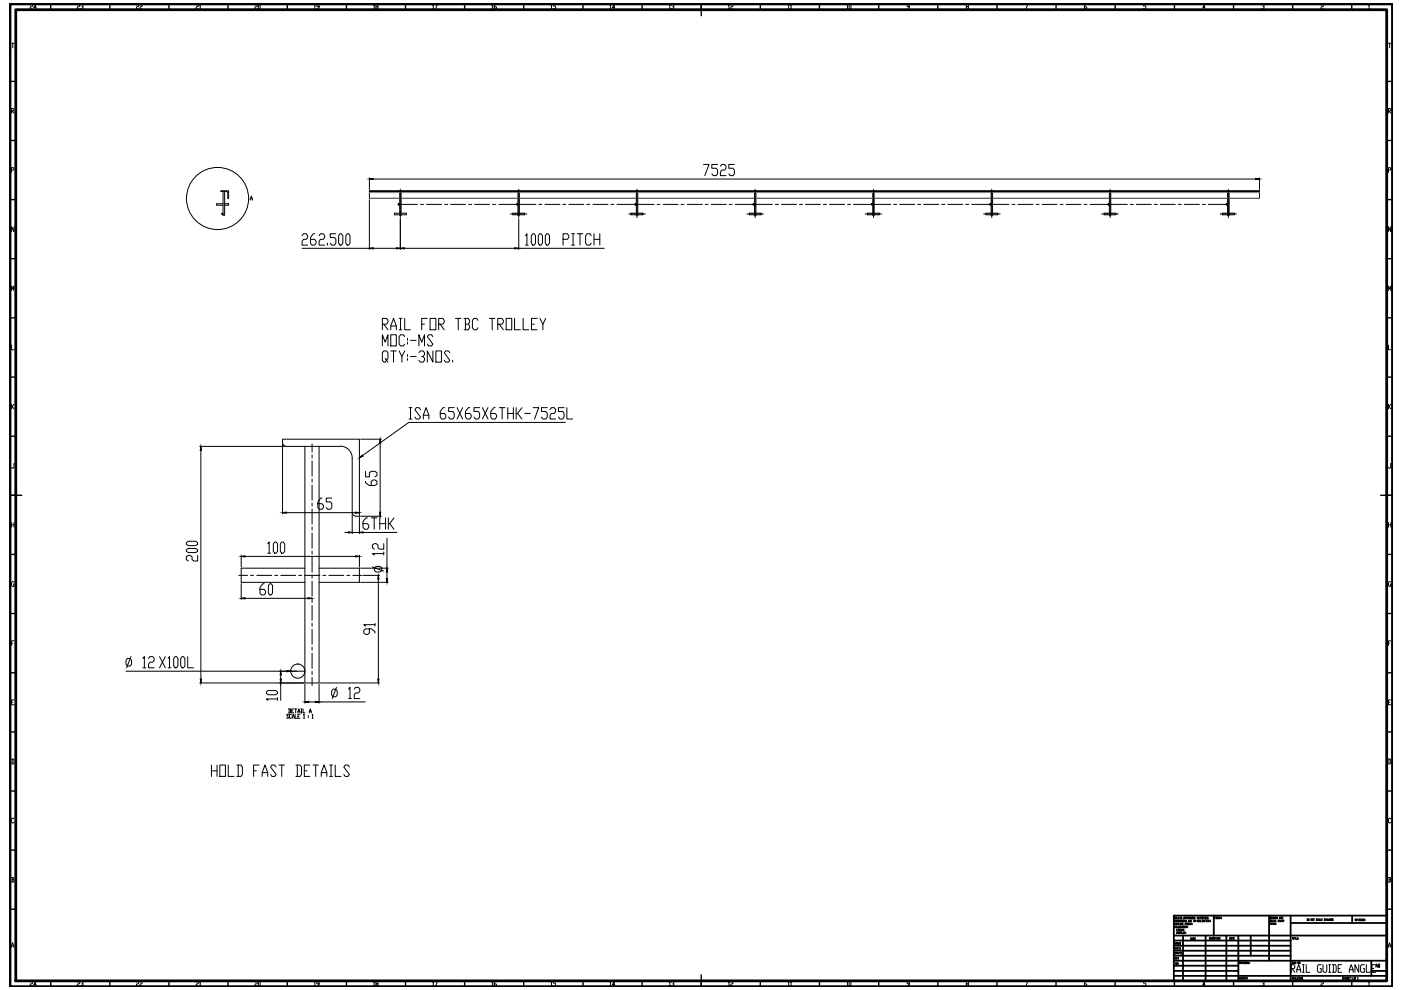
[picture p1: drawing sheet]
<svg xmlns="http://www.w3.org/2000/svg" width="297mm" height="210mm" viewBox="0 0 297 210" stroke-linecap="round" stroke-linejoin="round" font-family="sans-serif">
<!-- layer: 0 -->
<g fill="none" stroke="#000" stroke-width=".38">
<path d="M248.9 198.4h45.1M248.9 199.4h24.7M250.8 198.4v9.6M255.6 198.4v9.6M257.3 194.1v4.3M260 198.4v9.6M262.6 198.4v9.6M265.2 198.4v4.2M269.1 194.1v9.6M273.6 194.1v13.9M273.6 195.7h20.4M286.7 194.1v1.6"/>
<path d="M294 194.1h-45.1v13.9M248.9 203.7h45.1M248.9 206.9h45.1M248.9 202.6h24.7M248.9 201.6h24.7M248.9 200.5h24.7M248.9 205.9h13.7M248.9 204.8h13.7M284.7 206.9v1.1M290.7 205.9h3.3M290.7 203.7v3.2"/>
</g>
<path d="M2.1 .8h293.1v208.4h-293.1zM3.3 2.1h290.7v205.9h-290.7z" fill="none" stroke="#000" stroke-width=".59"/>
<g fill="none" stroke="#000" stroke-width=".3">
<path d="M2.1 17.3h1.2M10.8 .8v1.3M23.3 .8v1.3M35.8 .8v1.3M48.3 .8v1.3M60.9 .8v1.3M73.4 .8v1.3M86 .8v1.3M98.5 .8v1.3M111 .8v1.3M123.6 .8v1.3M136.1 .8v1.3"/>
<path d="M148.7 .8v2.5M161.2 .8v1.3M173.7 .8v1.3M186.3 .8v1.3M198.8 .8v1.3M211.4 .8v1.3M223.9 .8v1.3M236.4 .8v1.3M249 .8v1.3M261.5 .8v1.3M274.1 .8v1.3M286.6 .8v1.3"/>
<path d="M294 17.3h1.2M2.1 29.8h1.2M294 29.8h1.2M2.1 54.8h1.2M2.1 42.3h1.2M294 54.8h1.2M294 42.3h1.2M2.1 80h1.2M2.1 67.4h1.2M294 80h1.2M294 67.4h1.2M2.1 92.5h1.2"/>
<path d="M294 92.5h1.2M2.1 105h2.5M2.1 117.5h1.2M292.7 105h2.5M294 117.5h1.2M2.1 130.1h1.2M294 130.1h1.2M2.1 155.2h1.2M2.1 142.6h1.2M294 155.2h1.2M294 142.6h1.2M2.1 167.7h1.2"/>
<path d="M294 167.7h1.2M2.1 192.8h1.2M2.1 180.2h1.2M294 192.8h1.2M294 180.2h1.2M10.8 208v1.2M23.3 208v1.2M35.8 208v1.2M48.3 208v1.2M60.9 208v1.2M73.4 208v1.2M86 208v1.2"/>
<path d="M98.5 208v1.2M111 208v1.2M123.6 208v1.2M136.1 208v1.2M148.7 206.7v2.5M161.2 208v1.2M173.7 208v1.2M186.3 208v1.2M198.8 208v1.2M211.4 208v1.2M223.9 208v1.2M236.4 208v1.2"/>
<path d="M249 208v1.2M261.5 208v1.2M274.1 208v1.2M286.6 208v1.2"/>
</g>
<g fill="none" stroke="#000" stroke-width=".21">
<path d="M2.5 9.2h.5M2.7 9.2v.9M6.4 1.1l.1-.1 .4 .1-.1 .3-.4 .2v.3h.5M7.7 1.6h-.5l.3-.6v.9M16.4 1.1l.1-.1 .4 .1-.1 .3-.4 .2v.3h.5M17.1 1.1l.4-.1 .1 .3-.2 .1M17.5 1.4l.1 .2-.1 .3-.4-.1M28.9 1.1l.1-.1 .4 .1-.1 .3-.4 .2v.3h.5M29.7 1.1l.1-.1 .3 .1-.1 .3-.3 .2v.3h.4M41.6 1.1l.1-.1 .4 .1-.1 .3-.4 .2v.3h.5M42.3 1.1l.2-.1v.9M42.3 1.9h.3"/>
<path d="M54.1 1.1l.1-.1 .4 .1-.2 .3-.3 .2v.3h.5M54.9 1l.3 .1-.2 .8-.2-.1zM66.7 1.1l.1-.1v.9M66.7 1.9h.2M67.6 1.4h-.3l-.2-.1 .2-.3 .3 .1v.5l-.3 .3M79.2 1.1l.1-.1v.9M79.2 1.9h.3M79.8 1.4l-.1-.3 .4-.1 .1 .3-.5 .3 .1 .3 .4-.1-.1-.4M91.7 1.1l.2-.1v.9M91.7 1.9h.3M92.2 1h.5l-.3 .9M104.3 1.1l.1-.1v.9"/>
<path d="M104.3 1.9h.2M105.2 1l-.4 .3v.5l.4 .1 .1-.3-.1-.2h-.4M116.8 1.1l.1-.1v.9M116.8 1.9h.3M117.8 1h-.5v.3h.4l.1 .1-.1 .5-.4-.1M129.3 1.1l.2-.1v.9M129.3 1.9h.3M130.3 1.6h-.5l.4-.6v.9M141.9 1.1l.1-.1v.9M141.9 1.9h.3M142.4 1.1l.3-.1 .2 .3-.3 .1M142.7 1.4l.2 .2-.2 .3-.3-.1"/>
<path d="M154.4 1.1l.2-.1v.9M154.4 1.9h.3M154.9 1.1l.2-.1 .3 .1-.1 .3-.4 .2v.3h.5M167.1 1.1l.1-.1v.9M167.1 1.9h.2M167.6 1.1l.1-.1v.9M167.6 1.9h.3M179.6 1.1l.1-.1v.9M179.6 1.9h.2M180.2 1l.2 .1-.1 .8-.3-.1zM192.8 1.4h-.4l-.1-.1 .1-.3 .4 .1v.5l-.4 .3M205 1.4l-.1-.3 .3-.1 .2 .3-.5 .3 .1 .3 .4-.1-.2-.4"/>
<path d="M217.4 1h.5l-.4 .9M230.3 1l-.4 .3v.5l.4 .1 .1-.3-.1-.2h-.4M243 1h-.6v.3h.4l.2 .1-.2 .5-.4-.1M255.5 1.6h-.5l.4-.6v.9M267.5 1.1l.4-.1 .1 .3-.2 .1M267.9 1.4v.5l-.4-.1M280.1 1.1l.1-.1 .4 .1-.1 .3-.4 .2v.3h.5M290.2 1.1l.1-.1v.9M290.2 1.9h.2M294.4 9.2h.5M294.6 9.2v.9M2.5 36.1h.3l.2-.2-.2-.4h-.3v1.1"/>
<path d="M2.5 23.5h.3l.2-.1-.2-.4h-.3v1M2.6 23.5l.4 .5M78.3 37.7v2.5M78.3 38h188.7M149.1 34.9h1.2l-.9 2.3M152.1 34.9h-1.2v.8h.9l.3 .4v.8l-.3 .3h-.5l-.4-.3M152.7 35.2l.3-.3h.6l.3 .3v.5l-.3 .4h-.6l-.3 .4v.7h1.2M155.7 34.9h-1.2v.8h.9l.3 .4v.8l-.3 .3h-.6l-.3-.3M267 37.7v2.5M294.3 23.5h.4l.2-.1-.2-.4h-.4v1M294.4 36.1h.4v-.6h-.4v1.1M294.5 23.5l.4 .5"/>
<path d="M3 48.1v1l-.5-1v1M46.8 40.5l1.2 .1 .3 .2M46.8 40.5h1.7l-.1 1.6M47.3 40.6v5h.3v-5M47.3 43.2h-1.4v.3h1.4M47.6 43.2h.9v.3h-.9M48.3 42l.1 .1M48.3 40.8v1.2M53 42.4l.3-.8 .2 .8M53 42.1h.5M64.1 52.6h64M64.1 50l.2-.4h.6l.3 .4v.4l-.3 .3h-.6l-.2 .5v.8h1.1"/>
<path d="M66.7 49.6h-.3l-.6 .8v1.1l.3 .5h.6l.3-.5v-.3l-.3-.5h-.9M67.6 50l.3-.4h.6l.3 .4v.4l-.3 .3h-.6l-.3 .5v.8h1.2M69.4 51.5v.5M71.2 49.6h-1.2v.8h.9l.3 .3v.8l-.3 .5h-.6l-.3-.5M72.1 49.6h.3l.3 .4v1.5l-.3 .5h-.3l-.3-.5v-1.5zM73.6 49.6h.3l.3 .4v1.5l-.3 .5h-.3l-.3-.5v-1.5zM78.3 40.5l188.7 .1zM78.3 40.5h188.7M78.3 40.6v1.5h6.5M78.3 42.3v10.6M83.7 45.2h2.4v.3h-2.4zM84.4 43.3h.1"/>
<path d="M84.5 43.3h4M84.6 43.1v.1M84.6 43.3v.2M84.8 45.5h.2M84.8 40.6v4.6M84.9 40.1v6M84.9 46.4v6.5M85 42.1h24.8M85 40.6v4.6M89.2 43.3h.6M90.4 43.3h3.2M94.3 43.3h.6"/>
<path d="M95.5 43.3h3.2M99.4 43.3h.6M100.6 43.3h3.2M104.4 43.3h.7M105.7 43.3h4M108.2 45.4h3.5M108.7 45.2h2.5v.3h-2.5zM109.7 43.1v.1M109.7 43.3v.2M109.8 45.5h.3M109.8 40.6v4.6M109.8 43.3h3.8"/>
<path d="M110 40.1v6M110 46.4v6.5M110.1 42.1h24.8M110.1 40.6v4.6M111.4 50l.3-.4v2.4M111.4 52h.6M112.9 49.6h.3l.3 .4v1.5l-.3 .5h-.3l-.3-.5v-1.5zM114.3 43.3h.6M114.4 49.6h.3l.3 .4v1.5l-.3 .5h-.3l-.3-.5v-1.5zM115.5 43.3h3.2M115.9 49.6h.3l.3 .4v1.5l-.3 .5h-.3l-.3-.5v-1.5zM119.3 43.3h.7"/>
<path d="M119.4 50.7h.9l.3-.3v-.4l-.3-.4h-.9v2.4M120.6 43.3h3.2M121.2 52h.6M121.2 49.6h.6M121.5 49.6v2.4M122.4 49.6h1.2M123 49.6v2.4M124.4 43.3h.7M125.3 50l-.2-.4h-.6l-.3 .4v1.5l.3 .5h.6l.2-.5M125.7 43.3h3.2M125.9 49.6v2.4M125.9 50.7h1.3"/>
<path d="M127.2 49.6v2.4M129.5 43.3h.7M130.8 43.3h4M133.3 45.4h3.5M133.8 45.2h2.5v.3h-2.5zM134.7 43.1v.1M134.7 43.3v.2M134.9 43.3h3.8M134.9 45.5h.3M134.9 40.6v4.6M135 40.1v6M135.2 42.1h24.8"/>
<path d="M135.2 40.6v4.6M139.3 43.3h.7M140.6 43.3h3.2M144.4 43.3h.6M145.7 43.3h3.2M149.5 43.3h.7M150.8 43.3h3.2M154.6 43.3h.6M155.9 43.3h3.8M158.4 45.4h3.5M158.9 45.2h2.5v.3h-2.5zM159.8 43.3h3.9"/>
<path d="M159.8 43.1v.1M159.8 43.3v.2M160 45.5h.3M160 40.6v4.6M160.1 40.1v6M160.3 42.1h24.7M160.3 40.6v4.6M164.4 43.3h.7M165.7 43.3h3.2M169.5 43.3h.6M170.8 43.3h3.1M174.6 43.3h.6"/>
<path d="M175.9 43.3h3.2M179.7 43.3h.6M181 43.3h4M183.4 45.4h3.5M183.9 45.2h2.5v.3h-2.5zM184.9 43.1v.1M184.9 43.3v.2M185 45.5h.3M185 40.6v4.6M185 43.3h3.8M185.2 40.1v6M185.3 42.1h24.8"/>
<path d="M185.3 40.6v4.6M189.5 43.3h.6M190.8 43.3h3.1M194.6 43.3h.6M195.8 43.3h3.3M199.7 43.3h.6M201 43.3h3.1M204.8 43.3h.6M206 43.3h3.8M208.5 45.4h3.5M209 45.2h2.5v.3h-2.5zM209.9 43.3h4"/>
<path d="M210 43.1v.1M210 43.3v.2M210.1 45.5h.3M210.1 40.6v4.6M210.3 40.1v6M210.4 42.1h24.8M210.4 40.6v4.6M214.5 43.3h.7M215.8 43.3h3.2M219.7 43.3h.6M220.9 43.3h3.2M224.7 43.3h.7"/>
<path d="M226 43.3h3.2M229.8 43.3h.7M231.1 43.3h7.9M233.6 45.4h3.5M234.1 45.2h2.5v.3h-2.5zM235.1 43.1v.1M235.1 43.3v.2M235.2 45.5h.3M235.2 40.6v4.6M235.4 40.1v6M235.5 42.1h24.8M235.5 40.6v4.6"/>
<path d="M239.6 43.3h.7M240.9 43.3h3.2M244.7 43.3h.7M246 43.3h3.2M249.8 43.3h.6M251.1 43.3h3.2M254.9 43.3h.7M256.2 43.3h4M258.7 45.4h3.5M259.2 45.2h2.5v.3h-2.5zM260.1 43.1v.1M260.1 43.3v.2"/>
<path d="M260.3 45.5h.3M260.3 40.6v4.6M260.3 43.3h.1M260.4 40.1v6M260.6 40.6v4.6M267 40.6v1.5h-6.4M294.9 48.1v1l-.5-1v1M2.5 73.2v1h.5M2.5 61.6v-1l.2 .7 .2-.7v1M81.1 68.7h.9l.3-.4v-.4l-.3-.4h-.9v2.4M81.1 73.3v-2.3l.6 1.5 .6-1.5v2.3M81.4 68.7l.9 1.2"/>
<path d="M81.7 76l.3 .4-.3 .4h-.3l-.3-.4v-1.6l.3-.4h.6l.3 .4v1.2l-.3 .4 .3 .4M82.8 69.9v-.8l.6-1.6 .6 1.6v.8M82.8 71h1.2v2.3h-1.2zM82.8 69.1h1.2M82.8 74.4h1.2M83.4 74.4v2.4M84.6 74.4l.6 1.2v1.2M84.6 67.5h.6M84.6 69.9h.6M84.9 67.5v2.4M85.8 67.5v2.4h1.2M85.8 71.4l-.3-.4h-.6l-.3 .4v1.6l.3 .3h.6l.3-.3"/>
<path d="M85.8 74.4l-.6 1.2M86.4 71.7v.5M86.4 72.5v.5M86.4 75.2v.4M86.4 76v.4M87 72.2h1.2M87 75.6h1.2M88.8 73.3v-2.3l.6 1.5 .6-1.5v2.3M88.8 74.8l.3-.4h.6l.3 .4v.4l-.3 .4h-.3M89.4 68.7h.6M89.7 75.6l.3 .4v.4l-.3 .4h-.6l-.3-.4M90.6 67.5h-1.2v2.4"/>
<path d="M91.2 67.5h1.2v2.4h-1.2zM91.8 71.4l-.3-.4h-.6l-.3 .4 1.2 1.6-.3 .3h-.6l-.3-.3M91.8 74.4v2.4l-1.2-2.4v2.4M92.4 74.4h1.2v2.4h-1.2zM93 68.7h.9l.3-.4v-.4l-.3-.4h-.9v2.4M93.3 68.7l.9 1.2M95.4 74.8l-.3-.4h-.6l-.3 .4 1.2 1.6-.3 .4h-.6l-.3-.4M96 76.4v.4M96.6 67.5h1.1M97.2 67.5v2.4M98.4 67.5h.9l.3 .4v.4l-.3 .4M98.7 68.7h.6l.3 .4v.4l-.3 .4h-.9"/>
<path d="M98.7 67.5v2.4M101.3 67.9l-.3-.4h-.5l-.3 .4v1.6l.3 .4h.5l.3-.4M103.8 67.5h1.1M104.4 67.5v2.4M105.5 68.7h.9l.3-.4v-.4l-.3-.4h-.9v2.4M105.8 68.7l.9 1.2M107.3 67.5h1.2v2.4h-1.2zM109.1 67.5v2.4h1.2M110.9 67.5v2.4h1.2M112.7 68.7h.6M113.9 67.5h-1.2v2.4h1.2M114.5 67.5l.6 1.2v1.2"/>
<path d="M115.7 67.5l-.6 1.2M294.3 61.6v-1l.3 .7 .3-.7v1M294.4 73.2v1h.5M2.5 85.7v1M2.6 86.2l.4 .5M3 98.2v.9l-.2 .2-.3-.2M3 85.7l-.5 .5M42.3 94.6h18.1M42.6 94.6v50.2M59.9 94.1v14.9M60.6 94.6a.74 .74 0 0 1-.7-.7v-.8h16.3v16.4h-.8M60.7 94.6h11.5"/>
<path d="M64.6 94.6v50.2h3v-50.2M66.2 94.1v1.7M66.2 96.5v.6M66.2 97.7v3.3M72.2 94.6a2.52 2.52 0 0 1 2.5 2.5M74.7 97.1v11.6M76.5 93.1h4.4M77.5 99.9v1.2h.8v-.9l.4-.3h.8l.4 .3v.6l-.4 .3M80.6 93.1v16.4M86.7 86.4h.6M86.7 88.8h.6M87 86.4v2.4"/>
<path d="M89.2 86.9l-.3-.5h-.6l-.3 .5 1.2 1.5-.3 .4h-.6l-.3-.4M89.7 88.8v-.8l.6-1.6 .6 1.6v.8M89.7 88h1.2M94.2 86.4h-.3l-.6 .8v1.2l.3 .4h.6l.3-.4v-.4l-.3-.3h-.9M96.3 86.4h-1.2v.8h.9l.3 .5v.7l-.3 .4h-.6l-.3-.4M96.9 86.4l1.2 2.4M98.1 86.4l-1.2 2.4M99.6 86.4h-.3l-.6 .8v1.2l.3 .4h.6l.3-.4v-.4l-.3-.3h-.9M101.7 86.4h-1.2v.8h.9l.3 .5v.7l-.3 .4h-.6l-.3-.4M102.3 86.4l1.2 2.4M103.5 86.4l-1.2 2.4M105 86.4h-.3l-.6 .8v1.2l.3 .4h.6l.3-.4v-.4l-.3-.3h-.9"/>
<path d="M105.9 86.4h1.2M106.5 86.4v2.4M107.7 86.4v2.4M107.7 87.7h1.1M108.8 86.4v2.4M109.4 86.4v2.4M109.7 87.7l1 1.1M110.7 86.4l-1 1.3h-.3M111.3 87.7h1.1M113 86.4h1.2l-.9 2.4M116 86.4h-1.2v.8h.9l.3 .5v.7l-.3 .4h-.6l-.3-.4M116.6 86.9l.3-.5h.6l.3 .5v.3l-.3 .5h-.6l-.3 .3v.8h1.2"/>
<path d="M119.6 86.4h-1.2v.8h.9l.3 .5v.7l-.3 .4h-.6l-.3-.4M119.8 89.6h-33.1l-9.8 7M120.2 86.4v2.4h1.2M294.4 85.7v1M294.5 86.2l.4 .5M294.9 98.2v.9l-.2 .2-.3-.2M294.9 85.7l-.5 .5M2.5 110.8v1M2.5 111.3h.5M3 110.8v1M39.5 116.6l.4-.3h1.6l.4 .3v.3l-.4 .3h-1.6l-.4-.3zM39.5 115.1l.4-.3h1.6l.4 .3v.3l-.4 .3h-1.6l-.4-.3z"/>
<path d="M41.9 117.8v1.1h-.8l-.4-.3v-.5l-.4-.3h-.4l-.4 .3v.5l.4 .3M51.1 117.7v2.5M51.1 118h25.1M56.8 115.3l.3-.4v2.4M56.8 117.3h.6M58.3 114.9h.2l.3 .4v1.6l-.3 .4h-.2l-.3-.4v-1.6zM59.7 114.9h.3l.4 .4v1.6l-.4 .4h-.3l-.3-.4v-1.6zM59.9 108.7h16.3M66.2 101.6v.6M66.2 102.9v3.1M66.2 106.7v.6M66.2 107.9v3.2"/>
<path d="M66.2 111.7v.7M66.2 113v3.2M66.2 116.9v.6M66.2 118.1v3.2M68.3 105.6h-.3l-.6 .8v1.2l.3 .4h.6l.3-.4v-.4l-.3-.4h-.9M70.4 105.6h-1.2v.8h.9l.3 .4v.8l-.3 .4h-.6l-.3-.4M73.1 112.9h11.1M74.7 108.7a.74 .74 0 0 0 .7 .7M74.7 109v4.1M76.2 109.7v3.4M76.2 117.7v2.5M76.5 109.5h4.4"/>
<path d="M77.5 102.1v.2l.8 .6h1.2l.4-.3v-.5l-.4-.3h-.4l-.4 .3v.8M77.9 109.8h-.3l-.6 .8v1.2l.3 .4h.6l.3-.4v-.4l-.3-.4h-.9M78.7 109.8h1.2M79.3 109.8v2.4M80.5 109.8v2.4M80.5 111h1.2M81.4 117.4h-2.4l.4 .3M81.4 115.3v1.1h-.8l-.5-.3v-.5l-.3-.3h-.4l-.4 .3v.5l.4 .3M81.4 117v.7M81.7 109.8v2.4M82 114.1v9.4M82.3 109.8v2.4"/>
<path d="M82.6 111l.9 1.2M83.5 109.8l-.9 1.2h-.3M294.4 111.3h.5M294.4 110.8v1M294.9 110.8v1M2.5 136.4h.2M3 135.9h-.5v.9M3 123.3h-.4l-.1 .2 .1 .8h.4v-.5h-.2M27 139.6h.6l.3 .4v.8l-.3 .4h-.6l-.3-.4v-.8zM27.8 139.2l-1 2.4M30.3 139.6l.3-.4v2.4M31.5 139.6l.3-.4h.6l.3 .4v.4l-.3 .4h-.6l-.3 .4v.8h1.2"/>
<path d="M33.8 139.2l1.3 2.4M35.1 139.2l-1.3 2.4M35.6 139.6l.3-.4v2.4M37.1 139.2h.3l.3 .4v1.6l-.3 .4h-.3l-.3-.4v-1.6zM38.6 139.2h.3l.3 .4v1.6l-.3 .4h-.3l-.3-.4v-1.6zM39.8 139.2v2.4h1.2M50.6 122h1.9M51.1 123.7v3.4M51.1 126.9h15.1M53.1 122h.7M54.4 122h3.2M56 123.8h-.3l-.6 .8v1.2l.3 .3h.6l.3-.3v-.4l-.3-.4h-.9"/>
<path d="M57.2 123.8h.3l.3 .3v1.7l-.3 .3h-.3l-.3-.3v-1.7zM58.3 122h.6M59.5 122h3.2M63.3 122h.7M64.6 122h3.2M64.6 120.5h-13.5v3h13.5M66.2 121.9v.7M66.2 123.2v3.2M66.2 127v.7M66.2 128.3v3.2M66.2 132.2v.6M66.2 133.4v3.2"/>
<path d="M66.2 137.2v.7M66.2 138.5v3.2M67.6 120.5h8.6v3h-8.6M68.5 122h.6M69.7 122h3.2M73.5 122h.7M74.8 122h1.9M76.5 120.5h5.8M76.5 123.5h5.8M77 122h3.5M78.3 133.3v.9l-.4 .3h-.4l-.4-.3v-.6l.4-.3h1.2l.8 .6v.3M79 120.2l2.4 .9"/>
<path d="M79.4 120.4l.4-.3h.8l.3 .3v.6l-.3 .3h-.8l-.4-.3zM79.5 132.4h-2.4l.4 .3M79.5 132.2v.5M80.2 122v22.8M294.4 136.4h.2M294.9 135.9h-.5v.9M294.9 123.3h-.4l-.1 .2 .1 .8h.4l-.1-.5M2.5 148.9h.2M3 148.4h-.5v1h.5M26.7 142.3h37.9M30.3 141.6h.6M35.6 141.6h.6"/>
<path d="M42.3 144.8h22.1M56.5 146.7l.4-.3h1.6l.3 .3v.3l-.3 .3h-1.6l-.4-.3zM58.8 148.2h-2.3l.4 .3M58.8 147.9v.6M59.3 142.3h3.6M59.5 142.3v6.2M61.2 150.3l.4 .1v.6l-.4 .2M61.2 151.6l-.1-.1-.3 .1 .4 .6-.1 .1-.3-.1M61.3 150.3v.9M61.8 151.6l-.1-.1-.3 .1v.6l.1 .1 .3-.1M61.8 150.7h.3M62 152.3l.2-.8 .2 .8"/>
<path d="M62 152h.4M62.3 150.3h-.5v.9h.5M62.5 150.3h.4M62.6 151.5v.8h.4M62.7 150.3v.9M63.2 151.2l.2-.9 .2 .9M63.2 150.9h.4M63.2 151.9h.2M63.6 151.5h-.4v.8h.4M63.8 151.2h.2M63.8 150.3h.2M63.9 150.3v.9"/>
<path d="M64.3 150.3v.9h.4M64.4 151.6l.1-.1v.8M64.4 152.3h.2M64.6 148.8h12.8M64.6 145.1v4M65.4 151.7v.2M65.4 152v.2M65.6 151.2l.2-.9 .2 .9M65.6 150.9h.4M66.2 151.6l.1-.1v.8M66.2 152.3h.2M66.2 142.4v.6"/>
<path d="M66.2 143.6v1.7M67.6 145.1v4M67.9 144.8h12.6M70.6 146.1h.6l.3 .4v.8l-.3 .4h-.6l-.3-.4v-.8zM71.3 145.7l-.9 2.4M73.9 146.1l.3-.4v2.4M73.9 148.1h.6M75.1 146.1l.3-.4h.6l.3 .4v.4l-.3 .4h-.6l-.3 .4v.8h1.2M294.4 148.9h.2M294.9 148.4h-.5v1h.5M2.5 160.9h.3l.2 .2v.7l-.2 .2h-.3M2.6 160.9v1.1"/>
<path d="M3 173.6l-.2-.1-.3 .1 .1 .9 .4-.2M44.8 162.2v2.4M44.8 163.4h1.2M46 162.2v2.4M46.6 162.2h1.2v2.4h-1.2zM48.4 162.2v2.4h1.2M50.2 162.2h.9l.3 .4v1.6l-.3 .4h-.9M50.5 162.2v2.4M53.8 163.4h.6M54.9 162.2h-1.1v2.4M55.6 164.6v-.8l.6-1.6 .6 1.6v.8M55.6 163.8h1.2"/>
<path d="M58.5 162.6l-.2-.4h-.6l-.3 .4 1.1 1.6-.2 .4h-.6l-.3-.4M59.1 162.2h1.2M59.7 162.2v2.4M62.7 162.2h.9l.3 .4v1.6l-.3 .4h-.9M63 162.2v2.4M64.5 163.4h.6M65.7 162.2h-1.2v2.4h1.2M66.3 162.2h1.2M66.9 162.2v2.4M68.1 164.6v-.8l.6-1.6 .6 1.6v.8M68.1 163.8h1.2M69.9 162.2h.6"/>
<path d="M69.9 164.6h.6M70.2 162.2v2.4M71.1 162.2v2.4h1.2M74.1 162.6l-.3-.4h-.6l-.3 .4 1.2 1.6-.3 .4h-.6l-.3-.4M294.4 160.9h.3l.2 .2v.7l-.2 .2h-.3M294.5 160.9v1.1M294.9 173.6l-.2-.1-.3 .1v.7l.1 .2 .4-.2M2.5 186h.3l.2 .2-.2 .3M2.6 186.5h.2l.2 .3-.2 .2h-.3M2.6 186v1M249 199.8l.2 .1-.1 .3h-.1M249 194.4v.4h.2v-.4"/>
<path d="M249 195.1h.2v.3h-.2M249 196.3h.2M249 195.1v.3M249 199.8v.4M249.1 196.3v.4M249.2 195.8l-.2-.1 .2 .3h-.2M249.3 195.7v.4l.2-.4M249.3 196.3h.2v.4h-.2zM249.3 195.1h.1M249.3 195.4h.1M249.3 195.1v.3M249.4 197v.3h.2"/>
<path d="M249.4 197.9l.1-.3 .1 .3M249.4 197.8h.2M249.5 194.4v.4l-.2-.4v.4M249.5 195.4v-.3l.1 .2 .1-.2v.3M249.6 194.4v.4h.2M249.6 195.9h.1v-.2h-.1v.4M249.6 196.3v.4h.2M249.6 195.9l.2 .2M249.7 197h.1M249.7 197.3h.1M249.8 195.3h.1M249.8 197v.3"/>
<path d="M249.8 199.8l.1 .4 .2-.4M249.9 194.6h.1M249.9 195.9h.1M249.9 196.5h.1M249.9 197.6v.3l-.2-.3v.3M249.9 195.1h-.1v.3h.1M250.1 194.4h-.2v.4h.2M250.1 195.7h-.2v.4M250.1 196.3h-.2v.4h.2M250.1 197v.3l-.2-.3v.3M250.1 196.1l.1-.4 .1 .4M250.1 196.5l.2-.1-.2-.1v.4"/>
<path d="M250.1 195.9h.2M250.2 197.6h-.2v.3h.2l-.1-.1M250.2 196.5l.1 .2M250.2 197.1h.1M250.2 195.1v.3l-.1-.3v.3M250.3 197.6v.3h.2v-.3M250.3 199.8v.4l-.2-.4v.4M250.3 194.5l-.1-.1 .1 .4h-.2M250.4 197h-.2v.3h.2M250.4 196.7l.1-.4 .1 .4M250.4 196.6h.2M250.5 197.3l.1-.3 .1 .3"/>
<path d="M250.5 197.2h.2M250.5 195.1h-.1l.1 .3h-.2M250.6 197.6v.3h.1M250.6 194.5h-.2l.2 .3h-.2M250.6 195.8h-.2v.2h.2M250.6 195.1h.1M250.6 195.4h.1M250.7 195.1v.3M250.7 195.9h.1M250.7 197.3v-.3h.3l-.3 .1 .3 .2M250.8 195.1h.2v.3h-.2zM250.8 197.9l.2-.3v.3"/>
<path d="M250.8 197.8h.2M250.9 195.7h-.2v.4h.2M250.9 196.3v.4l-.2-.4v.4M251 194.4h.2v.4h-.2zM251 197.1h.1M251 197.2v.1M251.1 197.8l.2-.2h-.2v.3M251.2 196.4h-.2v.3l.2-.1M251.2 197.8l.1 .1M251.2 195.1v.3l-.1-.3v.3M251.2 194.4h.3M251.2 195.9h.2"/>
<path d="M251.2 196.5h.2M251.4 194.4v.4M251.4 197.7v.2M251.5 195.7h-.3v.4M251.5 196.3h-.3v.4h.3M251.5 195.1h-.1l.1 .3h-.1M251.5 194.6h.3M251.5 194.4v.4M251.6 195.7v.4M251.8 196.4h-.3l.3 .2h-.3M251.8 194.4v.4M251.8 194.6h.1"/>
<path d="M251.8 196.5h.1M251.8 196.6h.1M251.9 195.4l.1-.3 .1 .3M251.9 195.7v.4l-.1-.4v.4M251.9 195.3h.2M252 194.4h-.2v.4h.2M252 196.1h.1M252 195.7h.1M252.1 195.7v.4M252.1 194.6h.2v-.2h-.2v.4M252.2 194.6l.1 .2M252.2 195.3h.1v-.2h-.1v.3"/>
<path d="M252.3 195.3l.1 .1M252.4 194.4l.1 .4v-.2l.1 .2 .1-.4M252.4 195.8l-.1-.1 .1 .3h-.2M252.5 195.3h.1M252.5 195.9h.2M252.5 195.7v.4M252.6 198.8v.4l-.2-.4v.4M252.7 195.1h-.2v.3h.2M252.7 195.7v.4M252.7 199.2l.1-.4 .1 .4M252.7 199.1h.2M252.8 194.4v.4"/>
<path d="M252.8 195.8v.2M253 199.2v-.4l.1 .3 .1-.3v.4M253.1 195.1h.1M253.1 195.4h.1M253.1 195.1v.3M253.2 194.5h-.3l.3 .3h-.3M253.2 194.6h.1M253.3 199h.1M253.4 194.4h-.2v.4h.2M253.4 195.1v.3l-.2-.3v.3M253.5 198.8h-.2v.4h.2M253.8 195.4v-.3l.1 .2 .1-.2v.3"/>
<path d="M254 194.5h-.2l.2 .3h-.2M254.1 194.6l.2-.1-.2-.1v.4M254.2 195.1v.3M254.3 195.1v.3h.2M254.4 194.6h.1M254.6 194.4h-.2v.4h.2M254.6 195.1v.3h.2M254.8 194.5h-.2v.3h.2M254.8 195.1h.1M254.8 195.4h.1M254.9 195.1v.3M255 195.4v-.3l.1 .2 .1-.2v.3"/>
<path d="M255 194.4v.4M255.1 194.6h.1M255.3 194.4h-.2v.4M255.3 195.3h.1M255.4 194.8h.1M255.4 194.4h.1M255.4 194.4v.4M255.5 195.1h-.2v.3h.2M255.6 194.6h.1M255.6 195.1h.2M255.7 195.1v.3M255.8 194.4h-.2v.4h.2"/>
<path d="M255.9 194.4l.2 .1v.3h-.2M255.9 195.3h.1M255.9 194.4v.4M256.1 195.1h-.2v.3h.2M256.2 195.3h.1v-.2h-.1v.3M256.2 194.5v.3M256.2 195.3l.1 .1M256.6 198.9h-.2l.2 .2h-.2M256.6 195.1h-.1l.1 .3h-.1M256.7 198.8h.1M256.7 199.2h.1M256.7 198.8v.4"/>
<path d="M257 198.8l-.1 .1v.3h.1v-.2M257.3 198.8v.4l-.2-.4v.4M257.4 199.2l.1-.4 .1 .4M257.4 199h.2M257.5 194.6h.1M257.7 194.4h-.2v.4M257.7 198.8h.2M257.8 194.8h.1M257.8 194.4h.1M257.8 194.4v.4M257.8 198.8v.4M258 198.8v.4l.2-.1v-.3"/>
<path d="M258.1 194.4v.4l-.2-.4v.4M258.2 194.4v.4M258.3 199.2v-.4l.1 .1-.1 .1 .1 .2M258.6 199h.1M258.6 194.5h-.2l.2 .3h-.2M258.7 194.6h.2M258.7 194.4v.4M258.7 198.8h-.1v.4h.1M258.9 194.4v.4M259 194.5v.3M260.7 198.8l.2 .1v.2l-.2 .1M260.7 198.8v.4"/>
<path d="M261 199.2l.1-.4 .1 .4M261 199h.2M261.3 198.8h.2M261.4 198.8v.4M261.5 199h.1M261.7 198.8h-.2v.4h.2M269.2 194.4l.3 .1-.1 .3h-.2zM269.2 195.9h.1M269.3 195.2l.2 .2h-.3l.1-.3h.2l-.1 .1M269.5 195.7h-.3v.3h.3M269.5 195.2h.2v-.1h-.2v.3M269.5 195.7h.2v.3h-.2"/>
<path d="M269.5 194.6h.1M269.6 195.2l.1 .2M269.6 195.7v.3M269.7 194.4h-.2v.4h.2M269.8 194.4l.2 .1v.1M269.8 195.2h.1M269.9 194.6l.1 .1-.2 .1M269.9 194.4v.4M270 195.1h-.2v.3h.2M270 195.7h-.2l.1 .3h.1v-.1M270.1 194.4v.4l.2-.1v-.3M270.1 195.4l.1-.3 .1 .3"/>
<path d="M270.1 195.3h.2M270.1 195.9h.1M270.3 195.7h-.2v.3h.2M270.4 194.6l.2-.1-.2-.1v.4M270.4 195.1v.3M270.4 194.6l.2 .2M270.4 195.2l.2 .2M270.6 195.1l-.2 .1M270.6 195.7h-.2l.2 .3h-.2M270.7 194.8v-.4l.1 .1-.1 .1 .1 .2M271.1 195.1h-.2l.2 .3h-.2M271.2 194.8l.1-.4 .1 .4"/>
<path d="M271.2 194.7h.2M271.2 195.2h.2M271.2 195.1v.3M271.4 195.1v.3M271.5 195.4l.1-.3 .1 .3M271.5 195.3h.2M271.7 194.4v.4l-.2-.4v.4M271.8 194.4l.2 .1-.1 .3h-.1M271.8 195.2l.2-.1h-.2v.3M271.8 194.4v.4M271.8 195.2l.2 .2M272.1 195.2h.1v-.1h-.1v.3"/>
<path d="M274 198.8h.2M274.1 198.8v.4M274.2 198.8v.4M274.4 198.8h.2M274.5 198.8v.4M274.7 198.8v.4h.2M275 199h.1M275.2 198.8h-.2v.4h.2M275.3 198.9v.2M277.1 194.8h.2l-.1 .4h-.1M277.2 194.8v.4M277.4 194.8h.2v.4h-.2z"/>
<path d="M278.1 194.8v.4l-.1-.4v.4M278.2 194.8h.2v.4h-.2zM278.5 194.8h.2M278.6 194.8v.4M279.3 194.8h-.2l.1 .4-.1-.1M279.5 194.8h-.1v.4l.1-.1M279.7 195.2v-.4l.1 .4M279.7 195.1h.1M279.9 194.8v.4h.2M280.2 195h.1M280.4 194.8h-.2v.4h.2M280.8 194.8h.2l-.1 .4h-.1"/>
<path d="M280.8 194.8v.4M281.1 195l.1-.1v-.1h-.1v.4M281.1 195l.1 .2M281.3 195.2l.1-.4 .1 .4M281.3 195.1h.2M281.6 194.8l.1 .4 .2-.4M282 194.8h.1M282 195.2h.1M282 194.8v.4M282.4 194.8v.4l-.2-.4v.4M282.7 194.8h-.3l.1 .4h.2l-.1-.2M287.3 195.2v-.4l.2 .1-.2 .1 .2 .2"/>
<path d="M287.6 195h.1M287.8 194.8h-.2v.4h.2M287.9 194.8l.1 .4 .2-.4M288.2 195.2h.1M288.2 194.8h.1M288.3 194.8v.4M288.6 194.9h-.1l.1 .3-.1-.1M288.7 195.2h.1M288.7 194.8h.1M288.8 194.8v.4M288.9 194.8h.2v.4h-.2zM289.4 194.8v.4l-.2-.4v.4"/>
<path d="M294.4 186h.3l.2 .2-.2 .3M294.5 186.5h.2l.2 .3-.2 .2h-.3M294.5 186v1M2.4 200.9l.3-1 .2 1M2.4 200.6h.5M6.4 208.3l.1-.2 .4 .2-.1 .3-.4 .2v.3h.5M7.7 208.8h-.5l.3-.7v1M16.4 208.3l.1-.2 .4 .2-.1 .3-.4 .2v.3h.5M17.1 208.3l.4-.2 .1 .3-.2 .2M17.5 208.6l.1 .2-.1 .3-.4-.2M28.9 208.3l.1-.2 .4 .2-.1 .3-.4 .2v.3h.5M29.7 208.3l.1-.2 .3 .2-.1 .3-.3 .2v.3h.4"/>
<path d="M41.6 208.3l.1-.2 .4 .2-.1 .3-.4 .2v.3h.5M42.3 208.3l.2-.2v1M42.3 209.1h.3M54.1 208.3l.1-.2 .4 .2-.2 .3-.3 .2v.3h.5M54.9 208.1l.3 .2-.2 .8-.2-.2zM66.7 208.3l.1-.2v1M66.7 209.1h.2M67.6 208.6h-.3l-.2-.2 .2-.3 .3 .2v.5l-.3 .3M79.2 208.3l.1-.2v1M79.2 209.1h.3M79.8 208.6l-.1-.2 .1-.3 .4 .2-.1 .3-.4 .2 .1 .3 .4-.2-.1-.3M91.7 208.3l.2-.2v1"/>
<path d="M91.7 209.1h.3M92.2 208.1h.5l-.3 1M104.3 208.3l.1-.2v1M104.3 209.1h.2M105.2 208.1l-.4 .3v.5l.1 .2 .4-.2-.1-.3h-.4M116.8 208.3l.1-.2v1M116.8 209.1h.3M117.8 208.1h-.5v.3h.4l.1 .2-.1 .5-.4-.2M129.3 208.3l.2-.2v1M129.3 209.1h.3M130.3 208.8h-.5l.4-.7v1M141.9 208.3l.1-.2v1"/>
<path d="M141.9 209.1h.3M142.4 208.3l.3-.2 .2 .3-.3 .2M142.7 208.6l.2 .2-.2 .3-.3-.2M154.4 208.3l.2-.2v1M154.4 209.1h.3M154.9 208.3l.2-.2 .3 .2-.1 .3-.4 .2v.3h.5M167.1 208.3l.1-.2v1M167.1 209.1h.2M167.6 208.3l.1-.2v1M167.6 209.1h.3M179.6 208.3l.1-.2v1M179.6 209.1h.2"/>
<path d="M180.2 208.1l.2 .2-.1 .8-.3-.2zM192.8 208.6h-.4l-.1-.2 .1-.3 .4 .2v.5l-.4 .3M205 208.6l-.1-.2 .1-.3 .4 .2-.2 .3-.3 .2 .1 .3 .4-.2-.2-.3M217.4 208.1h.5l-.4 1M230.3 208.1l-.4 .3v.5l.1 .2 .4-.2-.1-.3h-.4M243 208.1h-.6v.3h.4l.2 .2-.2 .5-.4-.2M249 202.3v-.4l.1 .4M249 202.2h.1M249.1 203.4v-.4l.1 .3 .1-.3v.4M249.3 200h.2l-.1-.2h-.1v.4M249.3 202.1h.1v-.2h-.1v.4M249.3 201h-.2v.3l.2-.1"/>
<path d="M249.3 204.3v.2v-.4l.1 .4M249.3 200l.2 .2M249.4 200.9v.4M249.4 201.1h.2M249.4 203.2h.1M249.5 202.1h.2v-.2h-.2v.4M249.5 204.4v.1M249.6 200.2v-.4l.1 .4M249.6 200.1h.1M249.6 200.9v.4M249.6 203h-.2v.4M249.6 204.5l.1-.4 .1 .4"/>
<path d="M249.6 204.3h.2M249.7 201.1l.2 .2M249.8 201.9l.1 .4 .2-.4M249.9 200.9l-.3 .2M249.9 203l-.2 .1 .1 .3h.1v-.2M250 200.9l-.1 .1M250.1 200.9l.2 .1-.1 .3h-.1M250.1 200.9v.4M250.2 201.9v.1M250.3 201.9l.2 .1v.3h-.2zM255.5 208.8h-.5l.4-.7v1M262.8 204.3v-.4l.1 .3 .1-.3v.4"/>
<path d="M262.8 207.2l.1 .4 .2-.4M263.1 204.3l.1-.4 .1 .4M263.1 204.2h.2M263.2 207.4h.1M263.4 207.2h-.2v.4h.2M263.4 203.9h.2M263.5 203.9v.4M263.5 207.6h.1M263.5 207.2h.1M263.5 207.2v.4M263.7 204.2h.1M263.8 207.2l-.1 .1v.3h.1v-.2"/>
<path d="M263.9 203.9h-.2v.4h.2M263.9 204.2h.2v-.3h-.2v.4M263.9 207.4h.2M263.9 207.2v.4M264 204.2l.1 .1M264.1 207.2v.4M264.2 207.2h.2M264.2 204.3h.1M264.2 203.9h.1M264.3 203.9v.4M264.3 207.2v.4M264.4 204.3l.1-.4 .1 .4"/>
<path d="M264.4 204.2h.2M264.5 207.3v.2M264.7 203.9v.4h.2M265 204.1v.2M267.5 208.3l.4-.2 .1 .3-.2 .2M267.9 208.6v.5l-.4-.2M273.8 205.3h.6l.1-.2-.1-.6h-.6v1.6M273.9 203.9l.2 .1v.3h-.2M273.9 205.3l.6 .8M274 203.9v.4M274.2 207.3h-.3l.2 .3-.2-.1M274.2 203.9l.1 .4 .2-.4"/>
<path d="M274.4 207.3h-.2l.1 .3 .1-.1M274.5 207.6l.1-.4 .1 .4M274.5 207.5h.2M274.8 203.9l-.2 .1v.3h.2l-.1-.1M274.8 207.2v.4h.2M275 206.1v-.5l.3-1.1 .5 1.1v.5M275 205.6h.8M275.1 207.4h.1M275.3 207.2h-.2v.4h.2M275.3 203.9v.4l-.1-.4v.4M275.4 207.4h.1M275.4 207.5h.1"/>
<path d="M275.4 203.9h.2v.4h-.2zM275.5 207.3v.3M275.5 207.6h.1M275.6 207.4h.1M275.6 207.5h.1M275.7 204.3h.1M275.8 207.3h.1l-.1 .3h.1M276 207.3h.2l-.1 .3zM276.1 204.5h.4M276.1 206.1h.4M276.4 204.5v1.6M276.9 204.5v1.6h.8"/>
<path d="M280.1 208.3l.1-.2 .4 .2-.1 .3-.4 .2v.3h.5M280.1 204.5h-.6l-.2 .3v1.1l.2 .2h.6v-.8h-.2M280.5 204.5v1.4l.2 .2h.4l.2-.2v-1.4M281.7 204.5h.4M281.7 206.1h.4M281.9 204.5v1.6M282.5 204.5h.6l.2 .3v1.1l-.2 .2h-.6M282.7 204.5v1.6M283.7 205.3h.4M284.5 204.5h-.8v1.6h.8M285.3 207.3h-.2l.1 .3-.1-.1M285.4 207.4h.1"/>
<path d="M285.4 207.2v.4M285.5 207.2v.4M285.6 207.4h.1M285.8 207.2h-.2v.4h.2M285.9 207.4h.1M286 207.2h-.1v.4h.1M286.1 206.1v-.5l.4-1.1 .4 1.1v.5M286.1 205.6h.8M286.1 207.2h.2M286.2 207.2v.4M286.6 207.3v.3M287.1 207.2h.1v.4h-.1z"/>
<path d="M287.3 207.4h.1M287.5 207.2h-.2v.4M287.9 207.3v.3M287.9 207.6h.1M288.1 204.5v1.6l-.8-1.6v1.6M289.3 204.5h-.6l-.2 .3v1.1l.2 .2h.6v-.8h-.2M289.7 204.5v1.6h.7M290.2 208.3l.1-.2v1M290.2 209.1h.2M290.9 205.3h.4M291.7 204.5h-.8v1.6h.8M291.7 205.1l.2-.7 .2 .7"/>
<path d="M291.7 204.8h.4M292.3 204.5h.2l-.1 .6-.1-.1zM294.3 200.9l.3-1 .3 1M294.3 200.6h.6"/>
<circle cx="46.1" cy="42.1" r="6.6"/>
<circle cx="47.1" cy="45.3" r=".15"/>
<circle cx="84.6" cy="43.3" r=".15"/>
<circle cx="109.7" cy="43.3" r=".15"/>
<circle cx="134.7" cy="43.3" r=".15"/>
<circle cx="159.8" cy="43.3" r=".15"/>
<circle cx="184.9" cy="43.3" r=".15"/>
<circle cx="210" cy="43.3" r=".15"/>
<circle cx="235.1" cy="43.3" r=".15"/>
<circle cx="260.1" cy="43.3" r=".15"/>
<circle cx="63.1" cy="142.3" r="1.5"/>
</g>
<g fill="none" stroke="#808080" stroke-width=".21">
<path d="M78.3 40.8h6.5M78.3 42h6.5M85 40.8h24.8M85 42h24.8M110.1 40.8h24.8M110.1 42h24.8M135.2 40.8h24.8M135.2 42h24.8M160.3 40.8h24.7M160.3 42h24.7M185.3 40.8h24.8M185.3 42h24.8"/>
<path d="M210.4 40.8h24.8M210.4 42h24.8M235.5 40.8h24.8M235.5 42h24.8M260.6 40.8h6.4M260.6 42h6.4"/>
</g>
<g fill="#000" stroke="#000" stroke-width=".21">
<path d="M78.3 38l.8-.2v.3zM266.2 37.8l.8 .2-.8 .1zM78.3 52.6l.8-.1v.3zM84.9 52.6l.8-.1v.3zM84.1 52.5l.8 .1-.8 .2zM109.1 52.5l.9 .1-.9 .2zM42.6 94.6l.1 .9h-.2zM76.8 96.5l.2 .2-.8 .4zM80.6 93.1l.1 .9h-.2zM51.1 118l.8-.2v.3zM59.9 108.7l.8-.1v.2zM73.9 112.8l.8 .1-.8 .1z"/>
<path d="M75.4 108.6l.8 .1-.8 .1zM75.4 117.8l.8 .2-.8 .1zM76.2 112.9l.8-.1v.2zM80.5 108.6h.2l-.1 .9zM51.1 126.9l.8-.2v.3zM65.3 126.7l.9 .2-.9 .1zM80.2 122l.1 .8h-.2zM82 120.5l.2 .8h-.3zM81.9 122.7h.3l-.2 .8zM42.5 144h.2l-.1 .8zM59.4 144h.2l-.1 .8zM59.5 142.3l.1 .8h-.2z"/>
<path d="M60.8 142.2l.8 .1-.8 .1zM64.6 148.8l.9-.1v.3zM66.8 148.7l.8 .1-.8 .2zM80.1 144h.2l-.1 .8z"/>
</g>
</svg>
